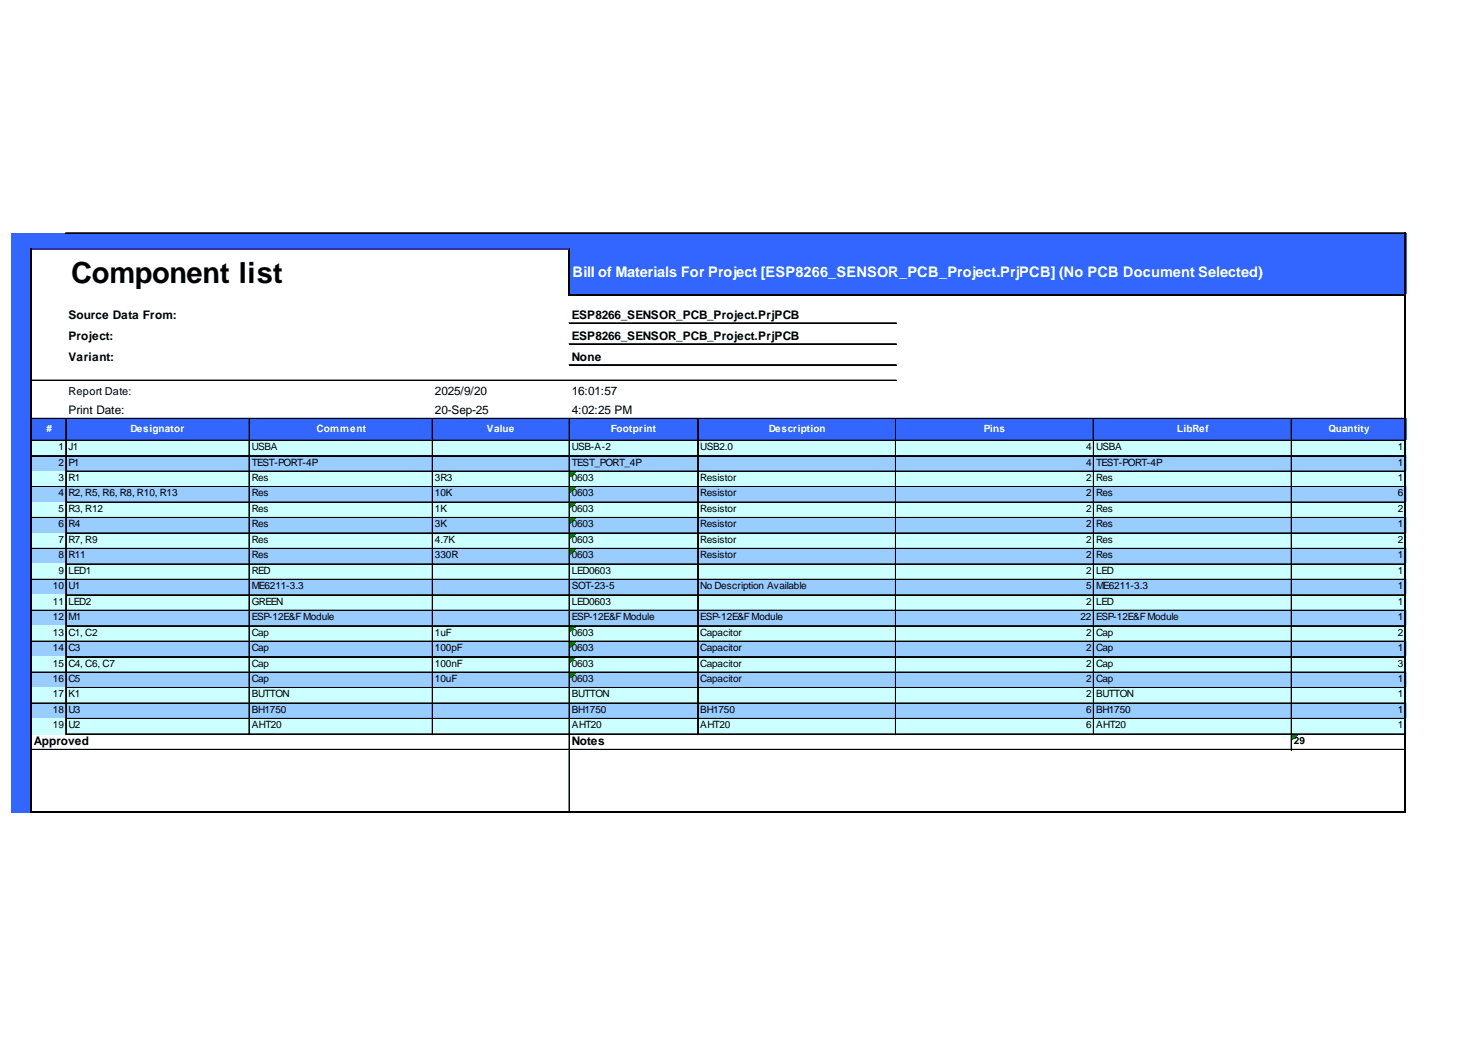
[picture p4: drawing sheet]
<svg xmlns="http://www.w3.org/2000/svg" width="297mm" height="210mm" viewBox="0 0 297 210" stroke-linecap="round" stroke-linejoin="round" font-family="sans-serif">
<defs><g id="words">
<text font-size="5.8" x="14.3" y="56.7">Component list</text>
<text font-size="2.9" fill="#fff" x="114.8" y="55.5">Bill of Materials For Project [ESP8266_SENSOR_PCB_Project.PrjPCB] (No PCB Document Selected)</text>
<g font-size="2.4">
<text x="13.7" y="63.9">Source Data From:</text>
<text x="114.6" y="63.9">ESP8266_SENSOR_PCB_Project.PrjPCB</text>
<text x="13.7" y="68.1">Project:</text>
<text x="114.6" y="68.1">ESP8266_SENSOR_PCB_Project.PrjPCB</text>
<text x="13.7" y="72.3">Variant:</text>
<text x="114.6" y="72.3">None</text>
<text x="13.7" y="83.1">Print Date:</text>
<text x="87.2" y="79.3">2025/9/20</text>
<text x="87.2" y="83.1">20-Sep-25</text>
<text x="114.6" y="79.3">16:01:57</text>
<text x="114.6" y="83.1">4:02:25 PM</text>
<text x="6.8" y="149.5">Approved</text>
<text x="114.6" y="149.5">Notes</text>
</g>
<text font-size="2.2" x="13.7" y="79.3">Report Date:</text>
<g font-size="2" fill="#fff">
<text x="9.3" y="86.6">#</text>
<text x="26.1" y="86.6">Designator</text>
<text x="63.4" y="86.6">Comment</text>
<text x="97.6" y="86.6">Value</text>
<text x="122.5" y="86.6">Footprint</text>
<text x="154.1" y="86.6">Description</text>
<text x="197.2" y="86.6">Pins</text>
<text x="235.9" y="86.6">LibRef</text>
<text x="266.3" y="86.6">Quantity</text>
</g>
<g font-size="2">
<text x="11.7" y="90.2">1</text>
<text x="11.7" y="93.3">2</text>
<text x="13.7" y="90.2">J1</text>
<text x="13.7" y="93.3">P1</text>
<text x="50.4" y="90.2">USBA</text>
<text x="50.4" y="93.3">TEST-PORT-4P</text>
<text x="114.6" y="90.2">USB-A-2</text>
<text x="114.6" y="93.3">TEST_PORT_4P</text>
<text x="140.4" y="90.2">USB2.0</text>
<text x="217.7" y="90.2">4</text>
<text x="217.7" y="93.3">4</text>
<text x="219.7" y="90.2">USBA</text>
<text x="219.7" y="93.3">TEST-PORT-4P</text>
<text x="280.2" y="90.2">1</text>
<text x="280.2" y="93.3">1</text>
<text x="11.7" y="96.4">3</text>
<text x="11.7" y="99.5">4</text>
<text x="13.7" y="96.4">R1</text>
<text x="13.7" y="99.5">R2, R5, R6, R8, R10, R13</text>
<text x="50.4" y="96.4">Res</text>
<text x="50.4" y="99.5">Res</text>
<text x="87.2" y="96.4">3R3</text>
<text x="87.2" y="99.5">10K</text>
<text x="114.6" y="96.4">0603</text>
<text x="114.6" y="99.5">0603</text>
<text x="140.4" y="96.4">Resistor</text>
<text x="140.4" y="99.5">Resistor</text>
<text x="217.7" y="96.4">2</text>
<text x="217.7" y="99.5">2</text>
<text x="219.7" y="96.4">Res</text>
<text x="219.7" y="99.5">Res</text>
<text x="280.2" y="96.4">1</text>
<text x="280.2" y="99.5">6</text>
<text x="11.7" y="102.6">5</text>
<text x="11.7" y="105.7">6</text>
<text x="13.7" y="102.6">R3, R12</text>
<text x="13.7" y="105.7">R4</text>
<text x="50.4" y="102.6">Res</text>
<text x="50.4" y="105.7">Res</text>
<text x="87.2" y="102.6">1K</text>
<text x="87.2" y="105.7">3K</text>
<text x="114.6" y="102.6">0603</text>
<text x="114.6" y="105.7">0603</text>
<text x="140.4" y="102.6">Resistor</text>
<text x="140.4" y="105.7">Resistor</text>
<text x="217.7" y="102.6">2</text>
<text x="217.7" y="105.7">2</text>
<text x="219.7" y="102.6">Res</text>
<text x="219.7" y="105.7">Res</text>
<text x="280.2" y="102.6">2</text>
<text x="280.2" y="105.7">1</text>
<text x="11.7" y="108.8">7</text>
<text x="11.7" y="111.9">8</text>
<text x="13.7" y="108.8">R7, R9</text>
<text x="13.7" y="111.9">R11</text>
<text x="50.4" y="108.8">Res</text>
<text x="50.4" y="111.9">Res</text>
<text x="87.2" y="108.8">4.7K</text>
<text x="87.2" y="111.9">330R</text>
<text x="114.6" y="108.8">0603</text>
<text x="114.6" y="111.9">0603</text>
<text x="140.4" y="108.8">Resistor</text>
<text x="140.4" y="111.9">Resistor</text>
<text x="217.7" y="108.8">2</text>
<text x="217.7" y="111.9">2</text>
<text x="219.7" y="108.8">Res</text>
<text x="219.7" y="111.9">Res</text>
<text x="280.2" y="108.8">2</text>
<text x="280.2" y="111.9">1</text>
<text x="10.6" y="118.1">10</text>
<text x="11.7" y="115">9</text>
<text x="13.7" y="115">LED1</text>
<text x="13.7" y="118.1">U1</text>
<text x="50.4" y="115">RED</text>
<text x="50.4" y="118.1">ME6211-3.3</text>
<text x="114.6" y="115">LED0603</text>
<text x="114.6" y="118.1">SOT-23-5</text>
<text x="140.4" y="118.1">No Description Available</text>
<text x="217.7" y="115">2</text>
<text x="217.7" y="118.1">5</text>
<text x="219.7" y="115">LED</text>
<text x="219.7" y="118.1">ME6211-3.3</text>
<text x="280.2" y="115">1</text>
<text x="280.2" y="118.1">1</text>
<text x="10.6" y="121.2">11</text>
<text x="10.6" y="124.3">12</text>
<text x="13.7" y="121.2">LED2</text>
<text x="13.7" y="124.3">M1</text>
<text x="50.4" y="121.2">GREEN</text>
<text x="50.4" y="124.3">ESP-12E&amp;FModule</text>
<text x="114.6" y="121.2">LED0603</text>
<text x="114.6" y="124.3">ESP-12E&amp;FModule</text>
<text x="140.4" y="124.3">ESP-12E&amp;FModule</text>
<text x="216.6" y="124.3">22</text>
<text x="217.7" y="121.2">2</text>
<text x="219.7" y="121.2">LED</text>
<text x="219.7" y="124.3">ESP-12E&amp;FModule</text>
<text x="280.2" y="121.2">1</text>
<text x="280.2" y="124.3">1</text>
<text x="10.6" y="127.4">13</text>
<text x="10.6" y="130.5">14</text>
<text x="13.7" y="127.4">C1, C2</text>
<text x="13.7" y="130.5">C3</text>
<text x="50.4" y="127.4">Cap</text>
<text x="50.4" y="130.5">Cap</text>
<text x="87.2" y="127.4">1uF</text>
<text x="87.2" y="130.5">100pF</text>
<text x="114.6" y="127.4">0603</text>
<text x="114.6" y="130.5">0603</text>
<text x="140.4" y="127.4">Capacitor</text>
<text x="140.4" y="130.5">Capacitor</text>
<text x="217.7" y="127.4">2</text>
<text x="217.7" y="130.5">2</text>
<text x="219.7" y="127.4">Cap</text>
<text x="219.7" y="130.5">Cap</text>
<text x="280.2" y="127.4">2</text>
<text x="280.2" y="130.5">1</text>
<text x="10.6" y="133.6">15</text>
<text x="10.6" y="136.7">16</text>
<text x="13.7" y="133.6">C4, C6, C7</text>
<text x="13.7" y="136.7">C5</text>
<text x="50.4" y="133.6">Cap</text>
<text x="50.4" y="136.7">Cap</text>
<text x="87.2" y="133.6">100nF</text>
<text x="87.2" y="136.7">10uF</text>
<text x="114.6" y="133.6">0603</text>
<text x="114.6" y="136.7">0603</text>
<text x="140.4" y="133.6">Capacitor</text>
<text x="140.4" y="136.7">Capacitor</text>
<text x="217.7" y="133.6">2</text>
<text x="217.7" y="136.7">2</text>
<text x="219.7" y="133.6">Cap</text>
<text x="219.7" y="136.7">Cap</text>
<text x="280.2" y="133.6">3</text>
<text x="280.2" y="136.7">1</text>
<text x="10.6" y="139.8">17</text>
<text x="10.6" y="142.9">18</text>
<text x="13.7" y="139.8">K1</text>
<text x="13.7" y="142.9">U3</text>
<text x="50.4" y="139.8">BUTTON</text>
<text x="50.4" y="142.9">BH1750</text>
<text x="114.6" y="139.8">BUTTON</text>
<text x="114.6" y="142.9">BH1750</text>
<text x="140.4" y="142.9">BH1750</text>
<text x="217.7" y="139.8">2</text>
<text x="217.7" y="142.9">6</text>
<text x="219.7" y="139.8">BUTTON</text>
<text x="219.7" y="142.9">BH1750</text>
<text x="280.2" y="139.8">1</text>
<text x="280.2" y="142.9">1</text>
<text x="10.6" y="146">19</text>
<text x="13.7" y="146">U2</text>
<text x="50.4" y="146">AHT20</text>
<text x="114.6" y="146">AHT20</text>
<text x="140.4" y="146">AHT20</text>
<text x="217.7" y="146">6</text>
<text x="219.7" y="146">AHT20</text>
<text x="259.3" y="149.1">29</text>
<text x="280.2" y="146">1</text>
</g>
</g></defs>
<g fill="#36f">
<path d="M2.3 46.8h279.5v3.3h-279.5z"/>
<path d="M2.3 49.9h4.1v9.3h-4.1z"/>
</g>
<path d="M6.2 49.9h108v9.3h-108z" fill="#fff"/>
<g fill="#36f">
<path d="M114 49.9h167.8v9.3h-167.8z"/>
<path d="M2.3 59.1h4.1v24.9h-4.1z"/>
</g>
<path d="M6.2 59.1h275.6v24.9h-275.6z" fill="#fff"/>
<g fill="#36f">
<path d="M2.3 83.9h279.5v4.5h-279.5z"/>
<path d="M2.3 88.2h4.1v3.3h-4.1z"/>
</g>
<path d="M6.2 88.2h275.6v3.3h-275.6z" fill="#cff"/>
<path d="M2.3 91.3h4.1v3.3h-4.1z" fill="#36f"/>
<path d="M6.2 91.3h275.6v3.3h-275.6z" fill="#9cf"/>
<path d="M2.3 94.4h4.1v3.3h-4.1z" fill="#36f"/>
<path d="M6.2 94.4h275.6v3.3h-275.6z" fill="#cff"/>
<path d="M114.2 94.6h1.1" fill="none" stroke="#008000" stroke-width=".2"/>
<path d="M114.2 94.6h1.1v.2h-1.1z" fill="#008000"/>
<path d="M114.2 94.8h.9" fill="none" stroke="#008000" stroke-width=".2"/>
<path d="M114.2 94.8h.9v.2h-.9z" fill="#008000"/>
<path d="M114.2 95h.8" fill="none" stroke="#008000" stroke-width=".2"/>
<path d="M114.2 95h.8v.2h-.8z" fill="#008000"/>
<path d="M114.2 95.2h.6" fill="none" stroke="#008000" stroke-width=".2"/>
<path d="M114.2 95.2h.6v.1h-.6z" fill="#008000"/>
<path d="M114.2 95.3h.4" fill="none" stroke="#008000" stroke-width=".2"/>
<path d="M114.2 95.3h.4v.2h-.4z" fill="#008000"/>
<path d="M114.2 95.5h.2" fill="none" stroke="#008000" stroke-width=".2"/>
<path d="M114.2 95.5h.2v.2h-.2z" fill="#008000"/>
<path d="M2.3 97.5h4.1v3.3h-4.1z" fill="#36f"/>
<path d="M6.2 97.5h275.6v3.3h-275.6z" fill="#9cf"/>
<path d="M114.2 97.7h1.1" fill="none" stroke="#008000" stroke-width=".2"/>
<path d="M114.2 97.7h1.1v.2h-1.1z" fill="#008000"/>
<path d="M114.2 97.9h.9" fill="none" stroke="#008000" stroke-width=".2"/>
<path d="M114.2 97.9h.9v.2h-.9z" fill="#008000"/>
<path d="M114.2 98.1h.8" fill="none" stroke="#008000" stroke-width=".2"/>
<path d="M114.2 98.1h.8v.2h-.8z" fill="#008000"/>
<path d="M114.2 98.3h.6" fill="none" stroke="#008000" stroke-width=".2"/>
<path d="M114.2 98.3h.6v.1h-.6z" fill="#008000"/>
<path d="M114.2 98.4h.4" fill="none" stroke="#008000" stroke-width=".2"/>
<path d="M114.2 98.4h.4v.2h-.4z" fill="#008000"/>
<path d="M114.2 98.6h.2" fill="none" stroke="#008000" stroke-width=".2"/>
<path d="M114.2 98.6h.2v.2h-.2z" fill="#008000"/>
<path d="M2.3 100.6h4.1v3.3h-4.1z" fill="#36f"/>
<path d="M6.2 100.6h275.6v3.3h-275.6z" fill="#cff"/>
<path d="M114.2 100.8h1.1" fill="none" stroke="#008000" stroke-width=".2"/>
<path d="M114.2 100.8h1.1v.2h-1.1z" fill="#008000"/>
<path d="M114.2 101h.9" fill="none" stroke="#008000" stroke-width=".2"/>
<path d="M114.2 101h.9v.2h-.9z" fill="#008000"/>
<path d="M114.2 101.2h.8" fill="none" stroke="#008000" stroke-width=".2"/>
<path d="M114.2 101.2h.8v.2h-.8z" fill="#008000"/>
<path d="M114.2 101.4h.6" fill="none" stroke="#008000" stroke-width=".2"/>
<path d="M114.2 101.4h.6v.1h-.6z" fill="#008000"/>
<path d="M114.2 101.5h.4" fill="none" stroke="#008000" stroke-width=".2"/>
<path d="M114.2 101.5h.4v.2h-.4z" fill="#008000"/>
<path d="M114.2 101.7h.2" fill="none" stroke="#008000" stroke-width=".2"/>
<path d="M114.2 101.7h.2v.2h-.2z" fill="#008000"/>
<path d="M2.3 103.7h4.1v3.3h-4.1z" fill="#36f"/>
<path d="M6.2 103.7h275.6v3.3h-275.6z" fill="#9cf"/>
<path d="M114.2 103.9h1.1" fill="none" stroke="#008000" stroke-width=".2"/>
<path d="M114.2 103.9h1.1v.2h-1.1z" fill="#008000"/>
<path d="M114.2 104.1h.9" fill="none" stroke="#008000" stroke-width=".2"/>
<path d="M114.2 104.1h.9v.2h-.9z" fill="#008000"/>
<path d="M114.2 104.3h.8" fill="none" stroke="#008000" stroke-width=".2"/>
<path d="M114.2 104.3h.8v.2h-.8z" fill="#008000"/>
<path d="M114.2 104.5h.6" fill="none" stroke="#008000" stroke-width=".2"/>
<path d="M114.2 104.5h.6v.1h-.6z" fill="#008000"/>
<path d="M114.2 104.6h.4" fill="none" stroke="#008000" stroke-width=".2"/>
<path d="M114.2 104.6h.4v.2h-.4z" fill="#008000"/>
<path d="M114.2 104.8h.2" fill="none" stroke="#008000" stroke-width=".2"/>
<path d="M114.2 104.8h.2v.2h-.2z" fill="#008000"/>
<path d="M2.3 106.8h4.1v3.3h-4.1z" fill="#36f"/>
<path d="M6.2 106.8h275.6v3.3h-275.6z" fill="#cff"/>
<path d="M114.2 107h1.1" fill="none" stroke="#008000" stroke-width=".2"/>
<path d="M114.2 107h1.1v.2h-1.1z" fill="#008000"/>
<path d="M114.2 107.2h.9" fill="none" stroke="#008000" stroke-width=".2"/>
<path d="M114.2 107.2h.9v.2h-.9z" fill="#008000"/>
<path d="M114.2 107.4h.8" fill="none" stroke="#008000" stroke-width=".2"/>
<path d="M114.2 107.4h.8v.2h-.8z" fill="#008000"/>
<path d="M114.2 107.6h.6" fill="none" stroke="#008000" stroke-width=".2"/>
<path d="M114.2 107.6h.6v.1h-.6z" fill="#008000"/>
<path d="M114.2 107.7h.4" fill="none" stroke="#008000" stroke-width=".2"/>
<path d="M114.2 107.7h.4v.2h-.4z" fill="#008000"/>
<path d="M114.2 107.9h.2" fill="none" stroke="#008000" stroke-width=".2"/>
<path d="M114.2 107.9h.2v.2h-.2z" fill="#008000"/>
<path d="M2.3 109.9h4.1v3.3h-4.1z" fill="#36f"/>
<path d="M6.2 109.9h275.6v3.3h-275.6z" fill="#9cf"/>
<path d="M114.2 110.1h1.1" fill="none" stroke="#008000" stroke-width=".2"/>
<path d="M114.2 110.1h1.1v.2h-1.1z" fill="#008000"/>
<path d="M114.2 110.3h.9" fill="none" stroke="#008000" stroke-width=".2"/>
<path d="M114.2 110.3h.9v.2h-.9z" fill="#008000"/>
<path d="M114.2 110.5h.8" fill="none" stroke="#008000" stroke-width=".2"/>
<path d="M114.2 110.5h.8v.2h-.8z" fill="#008000"/>
<path d="M114.2 110.7h.6" fill="none" stroke="#008000" stroke-width=".2"/>
<path d="M114.2 110.7h.6v.1h-.6z" fill="#008000"/>
<path d="M114.2 110.8h.4" fill="none" stroke="#008000" stroke-width=".2"/>
<path d="M114.2 110.8h.4v.2h-.4z" fill="#008000"/>
<path d="M114.2 111h.2" fill="none" stroke="#008000" stroke-width=".2"/>
<path d="M114.2 111h.2v.2h-.2z" fill="#008000"/>
<path d="M2.3 113h4.1v3.3h-4.1z" fill="#36f"/>
<path d="M6.2 113h275.6v3.3h-275.6z" fill="#cff"/>
<path d="M2.3 116.1h4.1v3.3h-4.1z" fill="#36f"/>
<path d="M6.2 116.1h275.6v3.3h-275.6z" fill="#9cf"/>
<path d="M2.3 119.2h4.1v3.3h-4.1z" fill="#36f"/>
<path d="M6.2 119.2h275.6v3.3h-275.6z" fill="#cff"/>
<path d="M2.3 122.3h4.1v3.3h-4.1z" fill="#36f"/>
<path d="M6.2 122.3h275.6v3.3h-275.6z" fill="#9cf"/>
<path d="M2.3 125.4h4.1v3.3h-4.1z" fill="#36f"/>
<path d="M6.2 125.4h275.6v3.3h-275.6z" fill="#cff"/>
<path d="M114.2 125.6h1.1" fill="none" stroke="#008000" stroke-width=".2"/>
<path d="M114.2 125.6h1.1v.2h-1.1z" fill="#008000"/>
<path d="M114.2 125.8h.9" fill="none" stroke="#008000" stroke-width=".2"/>
<path d="M114.2 125.8h.9v.2h-.9z" fill="#008000"/>
<path d="M114.2 126h.8" fill="none" stroke="#008000" stroke-width=".2"/>
<path d="M114.2 126h.8v.2h-.8z" fill="#008000"/>
<path d="M114.2 126.2h.6" fill="none" stroke="#008000" stroke-width=".2"/>
<path d="M114.2 126.2h.6v.1h-.6z" fill="#008000"/>
<path d="M114.2 126.3h.4" fill="none" stroke="#008000" stroke-width=".2"/>
<path d="M114.2 126.3h.4v.2h-.4z" fill="#008000"/>
<path d="M114.2 126.5h.2" fill="none" stroke="#008000" stroke-width=".2"/>
<path d="M114.2 126.5h.2v.2h-.2z" fill="#008000"/>
<path d="M2.3 128.5h4.1v3.3h-4.1z" fill="#36f"/>
<path d="M6.2 128.5h275.6v3.3h-275.6z" fill="#9cf"/>
<path d="M114.2 128.7h1.1" fill="none" stroke="#008000" stroke-width=".2"/>
<path d="M114.2 128.7h1.1v.2h-1.1z" fill="#008000"/>
<path d="M114.2 128.9h.9" fill="none" stroke="#008000" stroke-width=".2"/>
<path d="M114.2 128.9h.9v.2h-.9z" fill="#008000"/>
<path d="M114.2 129.1h.8" fill="none" stroke="#008000" stroke-width=".2"/>
<path d="M114.2 129.1h.8v.2h-.8z" fill="#008000"/>
<path d="M114.2 129.3h.6" fill="none" stroke="#008000" stroke-width=".2"/>
<path d="M114.2 129.3h.6v.1h-.6z" fill="#008000"/>
<path d="M114.2 129.4h.4" fill="none" stroke="#008000" stroke-width=".2"/>
<path d="M114.2 129.4h.4v.2h-.4z" fill="#008000"/>
<path d="M114.2 129.6h.2" fill="none" stroke="#008000" stroke-width=".2"/>
<path d="M114.2 129.6h.2v.2h-.2z" fill="#008000"/>
<path d="M2.3 131.6h4.1v3.3h-4.1z" fill="#36f"/>
<path d="M6.2 131.6h275.6v3.3h-275.6z" fill="#cff"/>
<path d="M114.2 131.8h1.1" fill="none" stroke="#008000" stroke-width=".2"/>
<path d="M114.2 131.8h1.1v.2h-1.1z" fill="#008000"/>
<path d="M114.2 132h.9" fill="none" stroke="#008000" stroke-width=".2"/>
<path d="M114.2 132h.9v.2h-.9z" fill="#008000"/>
<path d="M114.2 132.2h.8" fill="none" stroke="#008000" stroke-width=".2"/>
<path d="M114.2 132.2h.8v.2h-.8z" fill="#008000"/>
<path d="M114.2 132.4h.6" fill="none" stroke="#008000" stroke-width=".2"/>
<path d="M114.2 132.4h.6v.1h-.6z" fill="#008000"/>
<path d="M114.2 132.5h.4" fill="none" stroke="#008000" stroke-width=".2"/>
<path d="M114.2 132.5h.4v.2h-.4z" fill="#008000"/>
<path d="M114.2 132.7h.2" fill="none" stroke="#008000" stroke-width=".2"/>
<path d="M114.2 132.7h.2v.2h-.2z" fill="#008000"/>
<path d="M2.3 134.7h4.1v3.3h-4.1z" fill="#36f"/>
<path d="M6.2 134.7h275.6v3.3h-275.6z" fill="#9cf"/>
<path d="M114.2 134.9h1.1" fill="none" stroke="#008000" stroke-width=".2"/>
<path d="M114.2 134.9h1.1v.2h-1.1z" fill="#008000"/>
<path d="M114.2 135.1h.9" fill="none" stroke="#008000" stroke-width=".2"/>
<path d="M114.2 135.1h.9v.2h-.9z" fill="#008000"/>
<path d="M114.2 135.3h.8" fill="none" stroke="#008000" stroke-width=".2"/>
<path d="M114.2 135.3h.8v.2h-.8z" fill="#008000"/>
<path d="M114.2 135.5h.6" fill="none" stroke="#008000" stroke-width=".2"/>
<path d="M114.2 135.5h.6v.1h-.6z" fill="#008000"/>
<path d="M114.2 135.6h.4" fill="none" stroke="#008000" stroke-width=".2"/>
<path d="M114.2 135.6h.4v.2h-.4z" fill="#008000"/>
<path d="M114.2 135.8h.2" fill="none" stroke="#008000" stroke-width=".2"/>
<path d="M114.2 135.8h.2v.2h-.2z" fill="#008000"/>
<path d="M2.3 137.8h4.1v3.3h-4.1z" fill="#36f"/>
<path d="M6.2 137.8h275.6v3.3h-275.6z" fill="#cff"/>
<path d="M2.3 140.9h4.1v3.3h-4.1z" fill="#36f"/>
<path d="M6.2 140.9h275.6v3.3h-275.6z" fill="#9cf"/>
<path d="M2.3 144h4.1v3.3h-4.1z" fill="#36f"/>
<path d="M6.2 144h275.6v3.3h-275.6z" fill="#cff"/>
<path d="M2.3 147.1h4.1v3.3h-4.1z" fill="#36f"/>
<path d="M258.8 147.1h23v3.3h-23z" fill="#fff"/>
<path d="M259 147.3h1.1" fill="none" stroke="#008000" stroke-width=".2"/>
<path d="M259 147.3h1.1v.2h-1.1z" fill="#008000"/>
<path d="M259 147.5h.9" fill="none" stroke="#008000" stroke-width=".2"/>
<path d="M259 147.5h.9v.2h-.9z" fill="#008000"/>
<path d="M259 147.7h.7" fill="none" stroke="#008000" stroke-width=".2"/>
<path d="M259 147.7h.7v.2h-.7z" fill="#008000"/>
<path d="M259 147.9h.5" fill="none" stroke="#008000" stroke-width=".2"/>
<path d="M259 147.9h.5v.1h-.5z" fill="#008000"/>
<path d="M259 148h.3" fill="none" stroke="#008000" stroke-width=".2"/>
<path d="M259 148h.3v.2h-.3z" fill="#008000"/>
<path d="M259 148.2h.2" fill="none" stroke="#008000" stroke-width=".2"/>
<path d="M259 148.2h.2v.2h-.2z" fill="#008000"/>
<path d="M2.3 150.2h4.1v12.8h-4.1z" fill="#36f"/>
<path d="M6.2 49.8v113.2M114 49.8v9.4M281.6 46.7v116.3" fill="none" stroke="#000" stroke-width=".37"/>
<g fill="none" stroke="#000" stroke-width=".2">
<path d="M13.2 46.7h268.3M13.2 46.8h268.3M6.4 76.2h173.3M6.4 76.3h173.3M114 64.7h65.7M114 64.8h65.7M114 68.9h65.7M114 69h65.7M114 73.1h65.7M114 73.2h65.7M6.4 91.3h6.8M6.4 91.4h6.8"/>
<path d="M6.4 97.5h6.8M6.4 97.6h6.8M6.4 83.9h275.1M6.4 84h275.1M6.4 88.2h275.1M6.4 88.3h275.1M13.2 84v63.3M13.3 84v63.3M13.3 91.3h36.6M13.3 91.4h36.6M13.3 94.4h36.6M13.3 94.5h36.6"/>
<path d="M13.3 97.5h36.6M13.3 97.6h36.6M49.9 84v63.3M50 84v63.3M50.1 91.3h36.5M50.1 91.4h36.5M50.1 94.4h36.5M50.1 94.5h36.5M50.1 97.5h36.5M50.1 97.6h36.5M86.6 84v63.3M86.7 84v63.3"/>
<path d="M86.8 91.3h27.2M86.8 91.4h27.2M86.8 94.4h27.2M86.8 94.5h27.2M86.8 97.5h27.2M86.8 97.6h27.2M114 84v78.6M114.1 84v78.6M114.2 91.3h25.6M114.2 91.4h25.6M114.2 94.4h25.6M114.2 94.5h25.6"/>
<path d="M114.2 97.5h25.6M114.2 97.6h25.6M139.8 84v63.3M139.9 84v63.3M140 91.3h39.5M140 91.4h39.5M140 94.4h39.5M140 94.5h39.5M140 97.5h39.5M140 97.6h39.5M179.5 84v63.3M179.6 84v63.3"/>
<path d="M179.7 91.3h39.4M179.7 91.4h39.4M179.7 94.4h39.4M179.7 94.5h39.4M179.7 97.5h39.4M179.7 97.6h39.4M219.1 84v63.3M219.2 84v63.3M219.3 91.3h39.5M219.3 91.4h39.5M219.3 94.4h39.5M219.3 94.5h39.5"/>
<path d="M219.3 97.5h39.5M219.3 97.6h39.5M258.8 84v66.4M258.9 84v66.4M259 91.3h22.5M259 91.4h22.5M259 94.4h22.5M259 94.5h22.5M259 97.5h22.5M259 97.6h22.5M6.4 103.7h6.8M6.4 103.8h6.8"/>
<path d="M6.4 109.9h6.8M6.4 110h6.8M6.4 116.1h6.8M6.4 116.2h6.8M13.3 100.6h36.6M13.3 100.7h36.6M13.3 103.7h36.6M13.3 103.8h36.6M13.3 106.8h36.6M13.3 106.9h36.6M13.3 109.9h36.6M13.3 110h36.6"/>
<path d="M13.3 113h36.6M13.3 113.1h36.6M13.3 116.1h36.6M13.3 116.2h36.6M13.3 119.2h36.6M13.3 119.3h36.6M50.1 100.6h36.5M50.1 100.7h36.5M50.1 103.7h36.5M50.1 103.8h36.5M50.1 106.8h36.5M50.1 106.9h36.5"/>
<path d="M50.1 109.9h36.5M50.1 110h36.5M50.1 113h36.5M50.1 113.1h36.5M50.1 116.1h36.5M50.1 116.2h36.5M50.1 119.2h36.5M50.1 119.3h36.5M86.8 100.6h27.2M86.8 100.7h27.2M86.8 103.7h27.2M86.8 103.8h27.2"/>
<path d="M86.8 106.8h27.2M86.8 106.9h27.2M86.8 109.9h27.2M86.8 110h27.2M86.8 113h27.2M86.8 113.1h27.2M86.8 116.1h27.2M86.8 116.2h27.2M86.8 119.2h27.2M86.8 119.3h27.2M114.2 100.6h25.6M114.2 100.7h25.6"/>
<path d="M114.2 103.7h25.6M114.2 103.8h25.6M114.2 106.8h25.6M114.2 106.9h25.6M114.2 109.9h25.6M114.2 110h25.6M114.2 113h25.6M114.2 113.1h25.6M114.2 116.1h25.6M114.2 116.2h25.6M114.2 119.2h25.6M114.2 119.3h25.6"/>
<path d="M140 100.6h39.5M140 100.7h39.5M140 103.7h39.5M140 103.8h39.5M140 106.8h39.5M140 106.9h39.5M140 109.9h39.5M140 110h39.5M140 113h39.5M140 113.1h39.5M140 116.1h39.5M140 116.2h39.5"/>
<path d="M140 119.2h39.5M140 119.3h39.5M179.7 100.6h39.4M179.7 100.7h39.4M179.7 103.7h39.4M179.7 103.8h39.4M179.7 106.8h39.4M179.7 106.9h39.4M179.7 109.9h39.4M179.7 110h39.4M179.7 113h39.4M179.7 113.1h39.4"/>
<path d="M179.7 116.1h39.4M179.7 116.2h39.4M179.7 119.2h39.4M179.7 119.3h39.4M219.3 100.6h39.5M219.3 100.7h39.5M219.3 103.7h39.5M219.3 103.8h39.5M219.3 106.8h39.5M219.3 106.9h39.5M219.3 109.9h39.5M219.3 110h39.5"/>
<path d="M219.3 113h39.5M219.3 113.1h39.5M219.3 116.1h39.5M219.3 116.2h39.5M219.3 119.2h39.5M219.3 119.3h39.5M259 100.6h22.5M259 100.7h22.5M259 103.7h22.5M259 103.8h22.5M259 106.8h22.5M259 106.9h22.5"/>
<path d="M259 109.9h22.5M259 110h22.5M259 113h22.5M259 113.1h22.5M259 116.1h22.5M259 116.2h22.5M259 119.2h22.5M259 119.3h22.5M6.4 122.3h6.8M6.4 122.4h6.8M6.4 128.5h6.8M6.4 128.6h6.8"/>
<path d="M6.4 134.7h6.8M6.4 134.8h6.8M13.3 122.3h36.6M13.3 122.4h36.6M13.3 125.4h36.6M13.3 125.5h36.6M13.3 128.5h36.6M13.3 128.6h36.6M13.3 131.6h36.6M13.3 131.7h36.6M13.3 134.7h36.6M13.3 134.8h36.6"/>
<path d="M13.3 137.8h36.6M13.3 137.9h36.6M50.1 122.3h36.5M50.1 122.4h36.5M50.1 125.4h36.5M50.1 125.5h36.5M50.1 128.5h36.5M50.1 128.6h36.5M50.1 131.6h36.5M50.1 131.7h36.5M50.1 134.7h36.5M50.1 134.8h36.5"/>
<path d="M50.1 137.8h36.5M50.1 137.9h36.5M86.8 122.3h27.2M86.8 122.4h27.2M86.8 125.4h27.2M86.8 125.5h27.2M86.8 128.5h27.2M86.8 128.6h27.2M86.8 131.6h27.2M86.8 131.7h27.2M86.8 134.7h27.2M86.8 134.8h27.2"/>
<path d="M86.8 137.8h27.2M86.8 137.9h27.2M114.2 122.3h25.6M114.2 122.4h25.6M114.2 125.4h25.6M114.2 125.5h25.6M114.2 128.5h25.6M114.2 128.6h25.6M114.2 131.6h25.6M114.2 131.7h25.6M114.2 134.7h25.6M114.2 134.8h25.6"/>
<path d="M114.2 137.8h25.6M114.2 137.9h25.6M140 122.3h39.5M140 122.4h39.5M140 125.4h39.5M140 125.5h39.5M140 128.5h39.5M140 128.6h39.5M140 131.6h39.5M140 131.7h39.5M140 134.7h39.5M140 134.8h39.5"/>
<path d="M140 137.8h39.5M140 137.9h39.5M179.7 122.3h39.4M179.7 122.4h39.4M179.7 125.4h39.4M179.7 125.5h39.4M179.7 128.5h39.4M179.7 128.6h39.4M179.7 131.6h39.4M179.7 131.7h39.4M179.7 134.7h39.4M179.7 134.8h39.4"/>
<path d="M179.7 137.8h39.4M179.7 137.9h39.4M219.3 122.3h39.5M219.3 122.4h39.5M219.3 125.4h39.5M219.3 125.5h39.5M219.3 128.5h39.5M219.3 128.6h39.5M219.3 131.6h39.5M219.3 131.7h39.5M219.3 134.7h39.5M219.3 134.8h39.5"/>
<path d="M219.3 137.8h39.5M219.3 137.9h39.5M259 122.3h22.5M259 122.4h22.5M259 125.4h22.5M259 125.5h22.5M259 128.5h22.5M259 128.6h22.5M259 131.6h22.5M259 131.7h22.5M259 134.7h22.5M259 134.8h22.5"/>
<path d="M259 137.8h22.5M259 137.9h22.5M6.4 140.9h6.8M6.4 141h6.8M6.4 150.2h275.1M6.4 150.3h275.1M13.3 140.9h36.6M13.3 141h36.6M13.3 144h36.6M13.3 144.1h36.6M13.3 147.1h36.6M13.3 147.2h36.6"/>
<path d="M50.1 140.9h36.5M50.1 141h36.5M50.1 144h36.5M50.1 144.1h36.5M50.1 147.1h89.7M50.1 147.2h89.7M86.8 140.9h27.2M86.8 141h27.2M86.8 144h27.2M86.8 144.1h27.2M114.2 140.9h25.6M114.2 141h25.6"/>
<path d="M114.2 144h25.6M114.2 144.1h25.6M140 140.9h39.5M140 141h39.5M140 144h39.5M140 144.1h39.5M140 147.1h39.5M140 147.2h39.5M179.7 140.9h39.4M179.7 141h39.4M179.7 144h39.4M179.7 144.1h39.4"/>
<path d="M179.7 147.1h39.4M179.7 147.2h39.4M219.3 140.9h39.5M219.3 141h39.5M219.3 144h39.5M219.3 144.1h39.5M219.3 147.1h39.5M219.3 147.2h39.5M259 140.9h22.5M259 141h22.5M259 144h22.5M259 144.1h22.5"/>
<path d="M259 147.1h22.5M259 147.2h22.5"/>
</g>
<path d="M6.4 49.9h107.5" fill="none" stroke="#339" stroke-width=".36"/>
<path d="M114.2 59.1h167.6M6.4 162.8h275.4" fill="none" stroke="#000" stroke-width=".36"/>
<use href="#words"/>
</svg>
